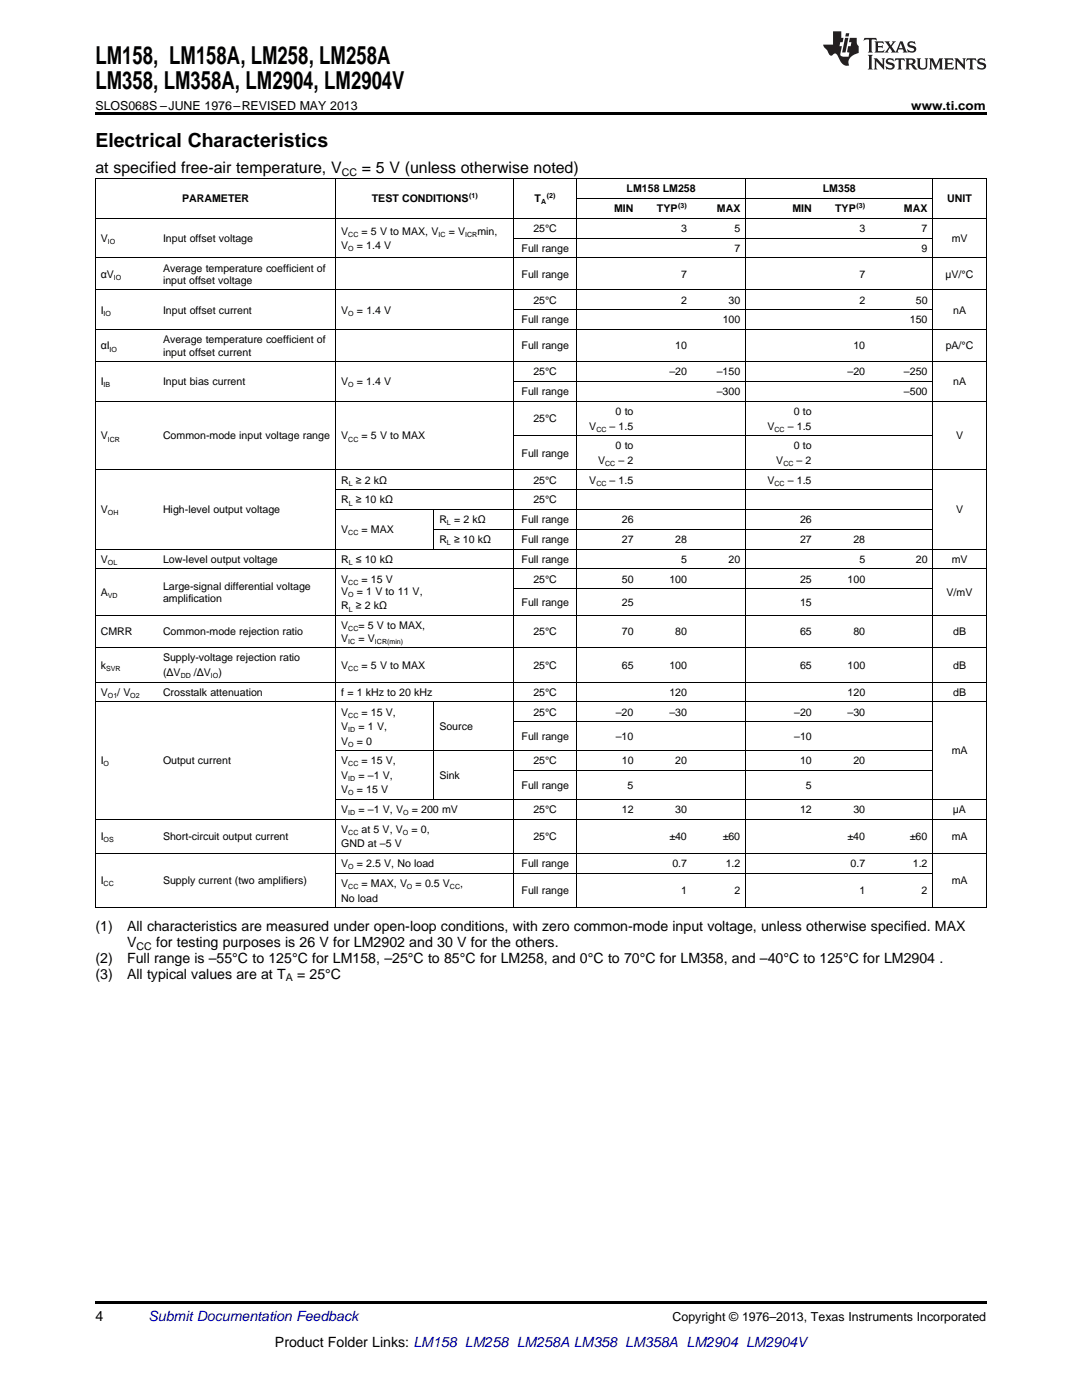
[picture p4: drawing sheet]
<svg xmlns="http://www.w3.org/2000/svg" width="216mm" height="279mm" viewBox="0 0 216 279" stroke-linecap="round" stroke-linejoin="round" font-family="sans-serif">
<defs><g id="words">
<g font-size="4.9">
<text x="19" y="12.8">LM158, LM158A, LM258, LM258A</text>
<text x="19" y="17.8">LM358, LM358A, LM2904, LM2904V</text>
</g>
<text font-size="3.9" x="19" y="29.3">Electrical Characteristics</text>
<g font-size="3.2">
<text x="19" y="34.4">at specified free-air temperature, V</text>
<text x="72.2" y="34.4">= 5 V (unless otherwise noted)</text>
</g>
<g font-size="2.8">
<text x="19" y="185.8">(1)</text>
<text x="25.4" y="185.8">All characteristics are measured under open-loop conditions, with zero common-mode input voltage, unless otherwise specified. MAX</text>
<text x="25.4" y="188.9">V</text>
<text x="31.2" y="188.9">for testing purposes is 26 V for LM2902 and 30 V for the others.</text>
<text x="19" y="192.1">(2)</text>
<text x="19" y="195.3">(3)</text>
<text x="25.4" y="192.1">Full range is –55°C to 125°C for LM158, –25°C to 85°C for LM258, and 0°C to 70°C for LM358, and –40°C to 125°C for LM2904 .</text>
<text x="25.4" y="195.3">All typical values are at T</text>
<text x="59.3" y="195.3">= 25°C</text>
<text x="19" y="263.6">4</text>
<text x="54.9" y="268.9">Product Folder Links: LM158 LM258 LM258A LM358 LM358A LM2904 LM2904V</text>
</g>
<text font-size="2.8" fill="#0000c8" x="29.6" y="263.6">Submit Documentation Feedback</text>
<g font-size="2.5">
<text x="19" y="21.9">SLOS068S –JUNE 1976–REVISED MAY 2013</text>
<text x="181.8" y="21.9">www.ti.com</text>
<text x="134.2" y="263.6">Copyright © 1976–2013, Texas Instruments Incorporated</text>
</g>
<g font-size="2.1">
<text x="68.2" y="35.1">CC</text>
<text x="36.3" y="40.4">PARAMETER</text>
<text x="74.2" y="40.4">TEST CONDITIONS</text>
<text x="106.7" y="40.4">T</text>
<text x="125" y="38.4">LM158 LM258</text>
<text x="164.2" y="38.4">LM358</text>
<text x="189" y="40.4">UNIT</text>
<text x="68.1" y="46.8">V</text>
<text x="72.1" y="46.8">= 5 V to MAX, V</text>
<text x="89.5" y="46.8">= V</text>
<text x="95.2" y="46.8">min,</text>
<text x="106.4" y="46.3">25°C</text>
<text x="122.5" y="42.3">MIN</text>
<text x="131.1" y="42.3">TYP</text>
<text x="135.9" y="46.3">3</text>
<text x="143.1" y="42.3">MAX</text>
<text x="146.6" y="46.3">5</text>
<text x="158.1" y="42.3">MIN</text>
<text x="166.7" y="42.3">TYP</text>
<text x="171.5" y="46.3">3</text>
<text x="180.4" y="42.3">MAX</text>
<text x="183.9" y="46.3">7</text>
<text x="20.1" y="48.3">V</text>
<text x="32.5" y="48.3">Input offset voltage</text>
<text x="68.1" y="49.7">V</text>
<text x="71.2" y="49.7">= 1.4 V</text>
<text x="104.1" y="50.2">Full range</text>
<text x="146.6" y="50.2">7</text>
<text x="183.9" y="50.2">9</text>
<text x="189.9" y="48.3">mV</text>
<text x="20.1" y="55.4">αV</text>
<text x="32.5" y="54.2">Average temperature coefficient of</text>
<text x="32.5" y="56.7">input offset voltage</text>
<text x="104.1" y="55.4">Full range</text>
<text x="135.9" y="55.4">7</text>
<text x="171.5" y="55.4">7</text>
<text x="188.7" y="55.4">µV/°C</text>
<text x="20.1" y="62.6">I</text>
<text x="32.5" y="62.6">Input offset current</text>
<text x="68.1" y="62.6">V</text>
<text x="71.2" y="62.6">= 1.4 V</text>
<text x="104.1" y="64.6">Full range</text>
<text x="106.4" y="60.6">25°C</text>
<text x="135.9" y="60.6">2</text>
<text x="144.2" y="64.6">100</text>
<text x="145.4" y="60.6">30</text>
<text x="171.5" y="60.6">2</text>
<text x="181.5" y="64.6">150</text>
<text x="182.7" y="60.6">50</text>
<text x="190.2" y="62.6">nA</text>
<text x="20.1" y="69.7">αI</text>
<text x="32.5" y="68.5">Average temperature coefficient of</text>
<text x="32.5" y="71">input offset current</text>
<text x="104.1" y="69.7">Full range</text>
<text x="134.7" y="69.7">10</text>
<text x="170.3" y="69.7">10</text>
<text x="188.7" y="69.7">pA/°C</text>
<text x="20.1" y="76.9">I</text>
<text x="32.5" y="76.9">Input bias current</text>
<text x="68.1" y="76.9">V</text>
<text x="71.2" y="76.9">= 1.4 V</text>
<text x="106.4" y="74.9">25°C</text>
<text x="133.6" y="74.9">–20</text>
<text x="143" y="74.9">–150</text>
<text x="169.1" y="74.9">–20</text>
<text x="180.4" y="74.9">–250</text>
<text x="190.2" y="76.9">nA</text>
<text x="104.1" y="78.9">Full range</text>
<text x="122.8" y="82.8">0 to</text>
<text x="143" y="78.9">–300</text>
<text x="158.4" y="82.8">0 to</text>
<text x="180.4" y="78.9">–500</text>
<text x="20.1" y="87.7">V</text>
<text x="32.5" y="87.7">Common-mode input voltage range</text>
<text x="68.1" y="87.7">V</text>
<text x="72.1" y="87.7">= 5 V to MAX</text>
<text x="106.4" y="84.3">25°C</text>
<text x="117.6" y="85.7">V</text>
<text x="121.6" y="85.7">– 1.5</text>
<text x="122.8" y="89.7">0 to</text>
<text x="153.1" y="85.7">V</text>
<text x="157.2" y="85.7">– 1.5</text>
<text x="158.4" y="89.7">0 to</text>
<text x="190.8" y="87.7">V</text>
<text x="104.1" y="91.1">Full range</text>
<text x="119.3" y="92.6">V</text>
<text x="123.4" y="92.6">– 2</text>
<text x="154.9" y="92.6">V</text>
<text x="159" y="92.6">– 2</text>
<text x="68.1" y="96.5">R ≥ 2 kΩ</text>
<text x="68.1" y="100.5">R ≥ 10 kΩ</text>
<text x="106.4" y="96.5">25°C</text>
<text x="106.4" y="100.5">25°C</text>
<text x="117.6" y="96.5">V</text>
<text x="121.6" y="96.5">– 1.5</text>
<text x="153.1" y="96.5">V</text>
<text x="157.2" y="96.5">– 1.5</text>
<text x="20.1" y="102.4">V</text>
<text x="32.5" y="102.4">High-level output voltage</text>
<text x="68.1" y="106.4">V</text>
<text x="72.1" y="106.4">= MAX</text>
<text x="87.7" y="104.4">R = 2 kΩ</text>
<text x="104.1" y="104.4">Full range</text>
<text x="124.1" y="104.4">26</text>
<text x="159.6" y="104.4">26</text>
<text x="190.8" y="102.4">V</text>
<text x="20.1" y="112.3">V</text>
<text x="32.5" y="112.3">Low-level output voltage</text>
<text x="68.1" y="112.3">R ≤ 10 kΩ</text>
<text x="87.7" y="108.4">R ≥ 10 kΩ</text>
<text x="104.1" y="108.4">Full range</text>
<text x="104.1" y="112.3">Full range</text>
<text x="124.1" y="108.4">27</text>
<text x="134.7" y="108.4">28</text>
<text x="135.9" y="112.3">5</text>
<text x="145.4" y="112.3">20</text>
<text x="159.6" y="108.4">27</text>
<text x="170.3" y="108.4">28</text>
<text x="171.5" y="112.3">5</text>
<text x="182.7" y="112.3">20</text>
<text x="189.9" y="112.3">mV</text>
<text x="20.1" y="119">A</text>
<text x="32.5" y="117.7">Large-signal differential voltage</text>
<text x="68.1" y="116.3">V</text>
<text x="68.1" y="118.7">V</text>
<text x="71.2" y="118.7">= 1 V to 11 V,</text>
<text x="72.1" y="116.3">= 15 V</text>
<text x="106.4" y="116.3">25°C</text>
<text x="124.1" y="116.3">50</text>
<text x="133.6" y="116.3">100</text>
<text x="159.6" y="116.3">25</text>
<text x="169.1" y="116.3">100</text>
<text x="188.9" y="119">V/mV</text>
<text x="32.5" y="120.2">amplification</text>
<text x="68.1" y="121.6">R ≥ 2 kΩ</text>
<text x="68.1" y="125.6">V</text>
<text x="71.5" y="125.6">= 5 V to MAX,</text>
<text x="104.1" y="120.9">Full range</text>
<text x="124.1" y="120.9">25</text>
<text x="159.6" y="120.9">15</text>
<text x="20.1" y="126.8">CMRR</text>
<text x="32.5" y="126.8">Common-mode rejection ratio</text>
<text x="68.1" y="128.1">V</text>
<text x="71.5" y="128.1">= V</text>
<text x="106.4" y="126.8">25°C</text>
<text x="124.1" y="126.8">70</text>
<text x="134.7" y="126.8">80</text>
<text x="159.6" y="126.8">65</text>
<text x="170.3" y="126.8">80</text>
<text x="190.2" y="126.8">dB</text>
<text x="20.1" y="133.5">k</text>
<text x="32.5" y="132">Supply-voltage rejection ratio</text>
<text x="32.5" y="134.9">(ΔV</text>
<text x="38.7" y="134.9">/ΔV</text>
<text x="43.6" y="134.9">)</text>
<text x="68.1" y="133.5">V</text>
<text x="72.1" y="133.5">= 5 V to MAX</text>
<text x="106.4" y="133.5">25°C</text>
<text x="124.1" y="133.5">65</text>
<text x="133.6" y="133.5">100</text>
<text x="159.6" y="133.5">65</text>
<text x="169.1" y="133.5">100</text>
<text x="190.2" y="133.5">dB</text>
<text x="20.1" y="138.9">V</text>
<text x="23.4" y="138.9">/ V</text>
<text x="32.5" y="138.9">Crosstalk attenuation</text>
<text x="68.1" y="138.9">f = 1 kHz to 20 kHz</text>
<text x="68.1" y="142.8">V</text>
<text x="72.1" y="142.8">= 15 V,</text>
<text x="106.4" y="138.9">25°C</text>
<text x="106.4" y="142.8">25°C</text>
<text x="122.9" y="142.8">–20</text>
<text x="133.6" y="138.9">120</text>
<text x="133.6" y="142.8">–30</text>
<text x="158.5" y="142.8">–20</text>
<text x="169.1" y="138.9">120</text>
<text x="169.1" y="142.8">–30</text>
<text x="190.2" y="138.9">dB</text>
<text x="68.1" y="145.7">V</text>
<text x="68.1" y="148.6">V</text>
<text x="71.2" y="148.6">= 0</text>
<text x="71.5" y="145.7">= 1 V,</text>
<text x="87.7" y="145.7">Source</text>
<text x="104.1" y="147.7">Full range</text>
<text x="122.9" y="147.7">–10</text>
<text x="158.5" y="147.7">–10</text>
<text x="20.1" y="152.5">I</text>
<text x="32.5" y="152.5">Output current</text>
<text x="68.1" y="152.5">V</text>
<text x="68.1" y="155.4">V</text>
<text x="71.5" y="155.4">= –1 V,</text>
<text x="72.1" y="152.5">= 15 V,</text>
<text x="87.7" y="155.4">Sink</text>
<text x="106.4" y="152.5">25°C</text>
<text x="124.1" y="152.5">10</text>
<text x="134.7" y="152.5">20</text>
<text x="159.6" y="152.5">10</text>
<text x="170.3" y="152.5">20</text>
<text x="189.9" y="150.6">mA</text>
<text x="68.1" y="158.3">V</text>
<text x="71.2" y="158.3">= 15 V</text>
<text x="104.1" y="157.4">Full range</text>
<text x="125.2" y="157.4">5</text>
<text x="160.8" y="157.4">5</text>
<text x="20.1" y="167.7">I</text>
<text x="32.5" y="167.7">Short-circuit output current</text>
<text x="68.1" y="162.3">V</text>
<text x="68.1" y="166.2">V</text>
<text x="71.5" y="162.3">= –1 V, V</text>
<text x="72.1" y="166.2">at 5 V, V</text>
<text x="82.1" y="166.2">= 0,</text>
<text x="82.2" y="162.3">= 200 mV</text>
<text x="106.4" y="162.3">25°C</text>
<text x="106.4" y="167.7">25°C</text>
<text x="124.1" y="162.3">12</text>
<text x="133.6" y="167.7">±40</text>
<text x="134.7" y="162.3">30</text>
<text x="144.2" y="167.7">±60</text>
<text x="159.6" y="162.3">12</text>
<text x="169.1" y="167.7">±40</text>
<text x="170.3" y="162.3">30</text>
<text x="181.6" y="167.7">±60</text>
<text x="189.9" y="167.7">mA</text>
<text x="190.1" y="162.3">μA</text>
<text x="68.1" y="169.1">GND at –5 V</text>
<text x="68.1" y="173.1">V</text>
<text x="71.2" y="173.1">= 2.5 V, No load</text>
<text x="104.1" y="173.1">Full range</text>
<text x="134.2" y="173.1">0.7</text>
<text x="144.8" y="173.1">1.2</text>
<text x="169.7" y="173.1">0.7</text>
<text x="182.1" y="173.1">1.2</text>
<text x="20.1" y="176.5">I</text>
<text x="32.5" y="176.5">Supply current (two amplifiers)</text>
<text x="68.1" y="177">V</text>
<text x="68.1" y="179.9">No load</text>
<text x="72.1" y="177">= MAX, V</text>
<text x="82.9" y="177">= 0.5 V</text>
<text x="91.8" y="177">,</text>
<text x="104.1" y="178.5">Full range</text>
<text x="135.9" y="178.5">1</text>
<text x="146.6" y="178.5">2</text>
<text x="171.5" y="178.5">1</text>
<text x="183.9" y="178.5">2</text>
<text x="189.9" y="176.5">mA</text>
<text x="27.3" y="189.5">CC</text>
<text x="57" y="195.9">A</text>
</g>
<g font-size="1.4">
<text x="93.6" y="39.5">(1)</text>
<text x="107.9" y="40.8">A</text>
<text x="109.1" y="39.5">(2)</text>
<text x="135.3" y="41.5">(3)</text>
<text x="170.9" y="41.5">(3)</text>
<text x="69.5" y="47.2">CC</text>
<text x="87.5" y="47.2">IC</text>
<text x="92.8" y="47.2">ICR</text>
<text x="21.5" y="48.7">IO</text>
<text x="69.5" y="50.1">O</text>
<text x="22.7" y="55.8">IO</text>
<text x="20.7" y="63">IO</text>
<text x="69.5" y="63">O</text>
<text x="21.9" y="70.2">IO</text>
<text x="20.7" y="77.3">IB</text>
<text x="69.5" y="77.3">O</text>
<text x="21.5" y="88.1">ICR</text>
<text x="69.5" y="88.1">CC</text>
<text x="119" y="86.1">CC</text>
<text x="154.6" y="86.1">CC</text>
<text x="120.8" y="93">CC</text>
<text x="156.3" y="93">CC</text>
<text x="69.6" y="96.9">L</text>
<text x="69.6" y="100.9">L</text>
<text x="119" y="96.9">CC</text>
<text x="154.6" y="96.9">CC</text>
<text x="21.5" y="102.9">OH</text>
<text x="69.5" y="106.8">CC</text>
<text x="89.2" y="104.8">L</text>
<text x="21.5" y="112.7">OL</text>
<text x="69.6" y="112.7">L</text>
<text x="89.2" y="108.8">L</text>
<text x="21.5" y="119.4">VD</text>
<text x="69.5" y="116.7">CC</text>
<text x="69.5" y="119.2">O</text>
<text x="69.6" y="122.1">L</text>
<text x="69.5" y="126">CC</text>
<text x="69.5" y="128.5">IC</text>
<text x="74.8" y="128.5">ICR(min)</text>
<text x="21.2" y="133.9">SVR</text>
<text x="36.1" y="135.3">DD</text>
<text x="42.1" y="135.3">IO</text>
<text x="69.5" y="133.9">CC</text>
<text x="21.5" y="139.3">O1</text>
<text x="26" y="139.3">O2</text>
<text x="69.5" y="143.2">CC</text>
<text x="69.5" y="146.1">ID</text>
<text x="69.5" y="149">O</text>
<text x="20.7" y="153">O</text>
<text x="69.5" y="153">CC</text>
<text x="69.5" y="155.9">ID</text>
<text x="69.5" y="158.8">O</text>
<text x="69.5" y="162.7">ID</text>
<text x="69.5" y="166.7">CC</text>
<text x="80.4" y="166.7">O</text>
<text x="80.4" y="162.7">O</text>
<text x="20.7" y="168.1">OS</text>
<text x="69.5" y="173.5">O</text>
<text x="20.7" y="176.9">CC</text>
<text x="69.5" y="177.4">CC</text>
<text x="81.2" y="177.4">O</text>
<text x="89.8" y="177.4">CC</text>
</g>
</g></defs>
<path d="M19 22.5h177.8v.5h-177.8zM19 259.7h177.8v.5h-177.8z" fill="#000"/>
<g fill="none" stroke="#000" stroke-width=".2">
<path d="M19 35.6h177.8M19.1 35.7v145.5M67 35.7v145.5M102.5 35.7v145.5M115 35.7v145.5M115 39.6h71.2M148.8 35.7v145.5M186.1 35.7v145.5M196.8 35.7v145.5M19 57.9h177.8M19 51.5h177.8M19 43.6h177.8"/>
<path d="M102.6 47.5h83.5M19 72.2h177.8M19 65.8h177.8M102.6 76.1h83.5M102.6 61.8h83.5M19 93.8h177.8M19 80.1h177.8M67 97.7h119.1M102.6 86.9h83.5M19 113.5h177.8M19 109.6h177.8M67 101.7h119.1"/>
<path d="M86.6 101.7v7.9M86.6 105.6h99.5M102.6 117.5h83.5M19 136.1h177.8M19 129.3h177.8M19 122.9h177.8M19 140.1h177.8M67 159.5h129.8M67 149.8h119.1M86.6 140.1v19.5M102.6 153.8h83.5M102.6 144h83.5"/>
<path d="M19 170.3h177.8M19 163.5h177.8M67 174.3h119.1M19 181.1h177.8"/>
</g>
<g fill="#231f20">
<path d="M172.5 7.6l-.1 .5 .4-.2h.6v.1v2.1l-.2 .4h.9l-.2-.4v-2.1l.1-.1h.5l.5 .2-.2-.5zM174.5 8.3l.2 .3v1.5l-.2 .4h1.8l.2-.6a1.04 1.04 0 0 1-1.3 .2v-.7h.6l.3 .2v-.6l-.3 .2h-.6v-.6l.8-.1 .4 .3-.2-.5zM176.5 8.3l.9 1.1-.9 1.1h.8l-.2-.2 .4-.7 .5 .7-.2 .2h1.5l-.2-.2 .2-.4h.9l.1 .4-.2 .2h1l-.3-.3-.7-1.9h-.5l-.9 2-.8-1 .9-1h-.8l.1 .3-.4 .5-.3-.6 .1-.2zM179.7 8.6l.4 1h-.7zM181.3 8.4a.63 .63 0 0 0-.2 .7 .63 .63 0 0 0 .6 .4l.6 .2 .1 .2a.75 .75 0 0 1-.7 .4 .75 .75 0 0 1-.6-.5l.1 .7 .1-.1a1.11 1.11 0 0 0 1.5-.6 1.13 1.13 0 0 0-1.2-.8l-.1-.4a1.04 1.04 0 0 1 1.2 .2l-.2-.5-.2 .1-.4-.2zM173.2 10.9l.2 .4v2.2l-.2 .4h1l-.3-.4v-2.2l.3-.4zM174.3 11.6l.3 .4v1.5l-.3 .4h.8l-.2-.4v-1.3l1.5 1.7v-1.9l.2-.4h-.7l.2 .4v.9l-1.1-1.3zM177 11.8a.62 .62 0 0 0-.2 .7 .62 .62 0 0 0 .6 .4l.6 .1 .1 .3a.76 .76 0 0 1-.7 .3 .76 .76 0 0 1-.7-.4l.2 .7 .1-.1a1.11 1.11 0 0 0 1.5-.6 1.13 1.13 0 0 0-1.2-.8l-.1-.4a1.04 1.04 0 0 1 1.2 .2l-.2-.6-.2 .1-.5-.1zM178.7 11.6l-.2 .6a.61 .61 0 0 1 .8-.3v1.6l-.2 .4h.9l-.2-.4v-1.6a.63 .63 0 0 1 .7 .3l-.1-.6zM180.6 11.6l.3 .4v1.5l-.3 .4h1l-.2-.2-.1-.8 .6 .2a.76 .76 0 0 0 1.2 .7l-1-1a.58 .58 0 0 0 .6-.5 .58 .58 0 0 0-.5-.6zM181.4 11.9h.1a.45 .45 0 0 1 .5 .1 .45 .45 0 0 1 .1 .5l-.8 .2zM182.9 11.6l.2 .2a2.17 2.17 0 0 0 .3 1.9 .99 .99 0 0 0 1.6-.6v-1.1l.2-.4h-.7l.2 .2a1.92 1.92 0 0 1-.2 1.8 .6 .6 0 0 1-.9-.5v-1.1l.2-.4zM185.4 11.6l.2 .4v1.5l-.2 .4h.7l-.2-.4v-1.4l.8 1.8 .8-1.8v1.4l-.2 .4h.9l-.2-.4v-1.5l.2-.4h-.8l-.6 1.5-.6-1.5zM188.4 11.6l.2 .4v1.5l-.2 .4h1.8l.1-.6a1.04 1.04 0 0 1-1.2 .1v-.6h.5l.4 .2v-.6l-.4 .2h-.5v-.7h.8l.3 .3-.1-.6zM190.5 11.6l.2 .4v1.5l-.2 .4h.7l-.2-.4v-1.3l1.5 1.7v-1.9l.2-.4h-.7l.2 .4v.9l-1.1-1.3zM192.9 11.6l-.1 .6a.61 .61 0 0 1 .7-.3l.1 1.6-.3 .4h1l-.3-.4 .1-1.6a.63 .63 0 0 1 .7 .3l-.1-.6zM195.2 11.8a.62 .62 0 0 0-.2 .7 .62 .62 0 0 0 .6 .4l.6 .1 .1 .3a.76 .76 0 0 1-.7 .3 .76 .76 0 0 1-.6-.4l.1 .7 .1-.1a1.11 1.11 0 0 0 1.6-.6 1.13 1.13 0 0 0-1.3-.8l-.1-.4a1.04 1.04 0 0 1 1.2 .2l-.1-.6-.2 .1-.5-.1z"/>
<path d="M166.2 6.3v2.6h-1.9v.4l.8 .9a.91 .91 0 0 0 1 .8 .56 .56 0 0 1 .5-.3 .56 .56 0 0 1 .5 .3l.4 .8a1.53 1.53 0 0 0 1.9 1.2 1.54 1.54 0 0 1 1-2.1l.9-.3v-1.4a1.52 1.52 0 0 1-.4-1.6h-1.3l-.2 .8h.5l-.2 .8h-.5l-.1 1v.2l.4 .1-.2 .8a1.93 1.93 0 0 1-1.6-.3l.3-1.8h-.5l.2-.8h.4l.2-.8h-.4v-1.3zM168.6 7.6l-.6 2.9h.7l.6-2.9zM168.8 6.6l-.1 .7h.6l.2-.7z"/>
</g>
<use href="#words"/>
</svg>
